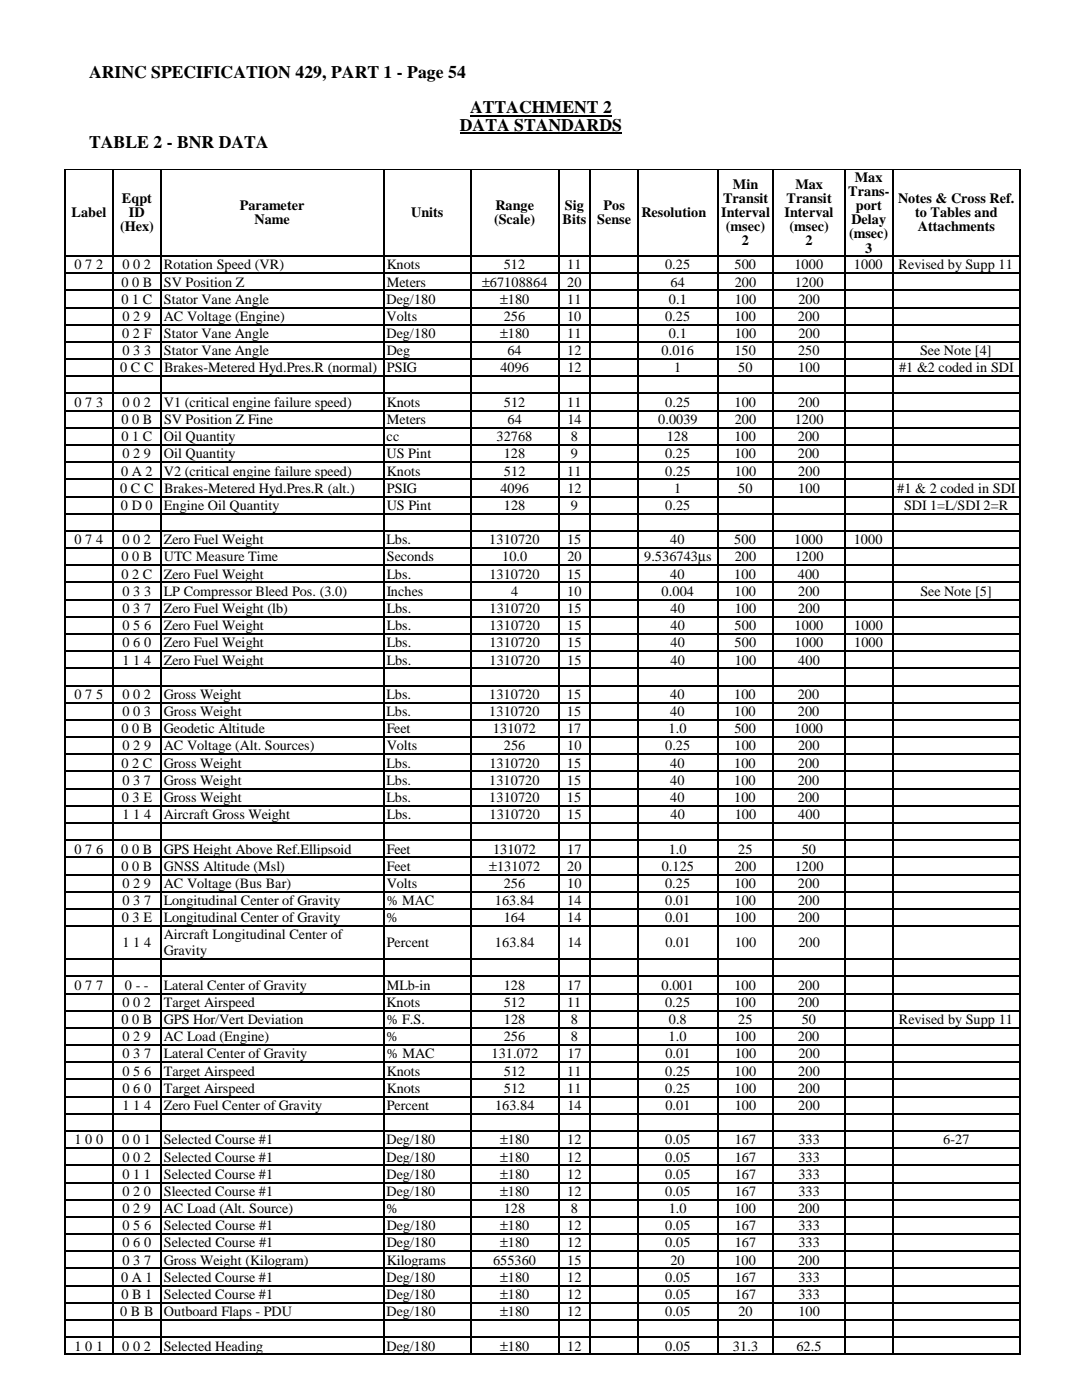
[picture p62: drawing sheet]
<svg xmlns="http://www.w3.org/2000/svg" width="216mm" height="279mm" viewBox="0 0 216 279" stroke-linecap="round" stroke-linejoin="round" font-family="sans-serif">
<defs><g id="words">
<g font-size="3.5">
<text x="17.8" y="15.5">ARINC SPECIFICATION 429, PART 1 - Page 54</text>
<text x="93.8" y="22.6">ATTACHMENT 2</text>
<text x="17.8" y="29.6">TABLE 2 - BNR DATA</text>
<text x="91.8" y="26.1">DATA STANDARDS</text>
</g>
<g font-size="2.8">
<text x="24.3" y="40.5">Eqpt</text>
<text x="47.8" y="41.9">Parameter</text>
<text x="98.8" y="41.9">Range</text>
<text x="112.7" y="41.9">Sig</text>
<text x="120.4" y="41.9">Pos</text>
<text x="144.3" y="40.5">Transit</text>
<text x="146.3" y="37.6">Min</text>
<text x="156.9" y="40.5">Transit</text>
<text x="158.7" y="37.6">Max</text>
<text x="169.2" y="39.1">Trans-</text>
<text x="170.6" y="36.2">Max</text>
<text x="170.8" y="41.9">port</text>
<text x="179.2" y="40.5">Notes &amp; Cross Ref.</text>
<text x="14.3" y="43.3">Label</text>
<text x="24" y="46.1">(Hex)</text>
<text x="25.7" y="43.3">ID</text>
<text x="50.8" y="44.7">Name</text>
<text x="82" y="43.3">Units</text>
<text x="98.6" y="44.7">(Scale)</text>
<text x="112.3" y="44.7">Bits</text>
<text x="119.2" y="44.7">Sense</text>
<text x="128" y="43.3">Resolution</text>
<text x="143.9" y="43.3">Interval</text>
<text x="144.9" y="46.1">(msec)</text>
<text x="156.5" y="43.3">Interval</text>
<text x="157.6" y="46.1">(msec)</text>
<text x="169.5" y="47.6">(msec)</text>
<text x="169.9" y="44.7">Delay</text>
<text x="182.6" y="43.3">to Tables and</text>
<text x="183.2" y="46.1">Attachments</text>
<text x="14.9" y="53.8">0 7 2</text>
<text x="24.4" y="53.8">0 0 2</text>
<text x="32.7" y="53.8">Rotation Speed (VR)</text>
<text x="77.2" y="53.8">Knots</text>
<text x="100.5" y="53.8">512</text>
<text x="113.2" y="53.8">11</text>
<text x="132.7" y="53.8">0.25</text>
<text x="146.6" y="53.8">500</text>
<text x="148" y="49">2</text>
<text x="158.5" y="53.8">1000</text>
<text x="160.7" y="49">2</text>
<text x="170.4" y="53.8">1000</text>
<text x="172.6" y="50.4">3</text>
<text x="179.3" y="53.8">Revised by Supp 11</text>
<text x="24.2" y="57.2">0 0 B</text>
<text x="32.7" y="57.2">SV Position Z</text>
<text x="77.2" y="57.2">Meters</text>
<text x="96.2" y="57.2">±67108864</text>
<text x="113.2" y="57.2">20</text>
<text x="133.8" y="57.2">64</text>
<text x="146.6" y="57.2">200</text>
<text x="158.6" y="57.2">1200</text>
<text x="24.2" y="60.6">0 1 C</text>
<text x="24.4" y="64">0 2 9</text>
<text x="32.7" y="64">AC Voltage (Engine)</text>
<text x="32.7" y="60.6">Stator Vane Angle</text>
<text x="77.1" y="60.6">Deg/180</text>
<text x="77.2" y="64">Volts</text>
<text x="99.8" y="60.6">±180</text>
<text x="100.5" y="64">256</text>
<text x="113.2" y="64">10</text>
<text x="113.2" y="60.6">11</text>
<text x="132.7" y="64">0.25</text>
<text x="133.5" y="60.6">0.1</text>
<text x="146.5" y="64">100</text>
<text x="146.6" y="60.6">100</text>
<text x="159.2" y="64">200</text>
<text x="159.3" y="60.6">200</text>
<text x="24.4" y="67.5">0 2 F</text>
<text x="24.4" y="70.9">0 3 3</text>
<text x="32.7" y="67.5">Stator Vane Angle</text>
<text x="32.7" y="70.9">Stator Vane Angle</text>
<text x="77.1" y="67.5">Deg/180</text>
<text x="77.2" y="70.9">Deg</text>
<text x="99.8" y="67.5">±180</text>
<text x="101.2" y="70.9">64</text>
<text x="113.2" y="70.9">12</text>
<text x="113.2" y="67.5">11</text>
<text x="132" y="70.9">0.016</text>
<text x="133.5" y="67.5">0.1</text>
<text x="146.5" y="70.9">150</text>
<text x="146.6" y="67.5">100</text>
<text x="159.2" y="70.9">250</text>
<text x="159.3" y="67.5">200</text>
<text x="183.6" y="70.9">See Note [4]</text>
<text x="24" y="74.3">0 C C</text>
<text x="32.7" y="74.3">Brakes-Metered Hyd.Pres.R (normal) PSIG</text>
<text x="99.8" y="74.3">4096</text>
<text x="113.2" y="74.3">12</text>
<text x="134.5" y="74.3">1</text>
<text x="147.3" y="74.3">50</text>
<text x="159.3" y="74.3">100</text>
<text x="179.4" y="74.3">#1 &amp;2 coded in SDI</text>
<text x="14.9" y="81.2">0 7 3</text>
<text x="24.4" y="81.2">0 0 2</text>
<text x="32.7" y="81.2">V1 (critical engine failure speed)</text>
<text x="77.2" y="81.2">Knots</text>
<text x="100.5" y="81.2">512</text>
<text x="113.2" y="81.2">11</text>
<text x="132.7" y="81.2">0.25</text>
<text x="146.6" y="81.2">100</text>
<text x="159.3" y="81.2">200</text>
<text x="24.2" y="84.6">0 0 B</text>
<text x="24.2" y="88.1">0 1 C</text>
<text x="32.7" y="88.1">Oil Quantity</text>
<text x="32.7" y="84.6">SV Position Z Fine</text>
<text x="77.2" y="88.1">cc</text>
<text x="77.2" y="84.6">Meters</text>
<text x="99.1" y="88.1">32768</text>
<text x="101.3" y="84.6">64</text>
<text x="113.2" y="84.6">14</text>
<text x="113.9" y="88.1">8</text>
<text x="131.3" y="84.6">0.0039</text>
<text x="133" y="88.1">128</text>
<text x="146.5" y="88.1">100</text>
<text x="146.6" y="84.6">200</text>
<text x="158.6" y="84.6">1200</text>
<text x="159.2" y="88.1">200</text>
<text x="24.2" y="94.9">0 A 2</text>
<text x="24.4" y="91.5">0 2 9</text>
<text x="32.7" y="91.5">Oil Quantity</text>
<text x="32.7" y="94.9">V2 (critical engine failure speed)</text>
<text x="77.2" y="91.5">US Pint</text>
<text x="77.2" y="94.9">Knots</text>
<text x="100.5" y="91.5">128</text>
<text x="100.6" y="94.9">512</text>
<text x="113.2" y="94.9">11</text>
<text x="113.9" y="91.5">9</text>
<text x="132.7" y="91.5">0.25</text>
<text x="132.8" y="94.9">0.25</text>
<text x="146.5" y="91.5">100</text>
<text x="146.6" y="94.9">100</text>
<text x="159.2" y="91.5">200</text>
<text x="159.3" y="94.9">200</text>
<text x="24" y="98.3">0 C C</text>
<text x="24.1" y="101.8">0 D 0</text>
<text x="32.7" y="101.8">Engine Oil Quantity</text>
<text x="32.7" y="98.3">Brakes-Metered Hyd.Pres.R (alt.)</text>
<text x="77.2" y="101.8">US Pint</text>
<text x="77.2" y="98.3">PSIG</text>
<text x="99.8" y="98.3">4096</text>
<text x="100.5" y="101.8">128</text>
<text x="113.2" y="98.3">12</text>
<text x="113.9" y="101.8">9</text>
<text x="132.7" y="101.8">0.25</text>
<text x="134.5" y="98.3">1</text>
<text x="147.3" y="98.3">50</text>
<text x="159.3" y="98.3">100</text>
<text x="179" y="98.3">#1 &amp; 2 coded in SDI</text>
<text x="180.4" y="101.8">SDI 1=L/SDI 2=R</text>
<text x="14.9" y="108.6">0 7 4</text>
<text x="24.2" y="112.1">0 0 B</text>
<text x="24.4" y="108.6">0 0 2</text>
<text x="32.7" y="108.6">Zero Fuel Weight</text>
<text x="32.7" y="112.1">UTC Measure Time</text>
<text x="77.1" y="108.6">Lbs.</text>
<text x="77.2" y="112.1">Seconds</text>
<text x="97.6" y="108.6">1310720</text>
<text x="100.2" y="112.1">10.0</text>
<text x="113.1" y="108.6">15</text>
<text x="113.2" y="112.1">20</text>
<text x="128.5" y="112.1">9.536743µs</text>
<text x="133.7" y="108.6">40</text>
<text x="146.5" y="108.6">500</text>
<text x="146.6" y="112.1">200</text>
<text x="158.5" y="108.6">1000</text>
<text x="158.6" y="112.1">1200</text>
<text x="170.4" y="108.6">1000</text>
<text x="24.2" y="115.5">0 2 C</text>
<text x="24.4" y="118.9">0 3 3</text>
<text x="32.7" y="118.9">LP Compressor Bleed Pos. (3.0)</text>
<text x="32.7" y="115.5">Zero Fuel Weight</text>
<text x="77.2" y="115.5">Lbs.</text>
<text x="77.2" y="118.9">Inches</text>
<text x="97.6" y="115.5">1310720</text>
<text x="102" y="118.9">4</text>
<text x="113.1" y="115.5">15</text>
<text x="113.2" y="118.9">10</text>
<text x="132" y="118.9">0.004</text>
<text x="133.8" y="115.5">40</text>
<text x="146.5" y="115.5">100</text>
<text x="146.6" y="118.9">100</text>
<text x="159.2" y="115.5">400</text>
<text x="159.3" y="118.9">200</text>
<text x="183.6" y="118.9">See Note [5]</text>
<text x="24.4" y="122.3">0 3 7</text>
<text x="24.4" y="125.8">0 5 6</text>
<text x="32.7" y="125.8">Zero Fuel Weight</text>
<text x="32.7" y="122.3">Zero Fuel Weight (lb)</text>
<text x="77.2" y="125.8">Lbs.</text>
<text x="77.2" y="122.3">Lbs.</text>
<text x="97.7" y="125.8">1310720</text>
<text x="97.7" y="122.3">1310720</text>
<text x="113.2" y="125.8">15</text>
<text x="113.2" y="122.3">15</text>
<text x="133.8" y="125.8">40</text>
<text x="133.8" y="122.3">40</text>
<text x="146.6" y="125.8">500</text>
<text x="146.6" y="122.3">100</text>
<text x="158.6" y="125.8">1000</text>
<text x="159.3" y="122.3">200</text>
<text x="170.4" y="125.8">1000</text>
<text x="24.4" y="129.2">0 6 0</text>
<text x="32.7" y="129.2">Zero Fuel Weight</text>
<text x="77.2" y="129.2">Lbs.</text>
<text x="97.7" y="129.2">1310720</text>
<text x="113.2" y="129.2">15</text>
<text x="133.8" y="129.2">40</text>
<text x="146.6" y="129.2">500</text>
<text x="158.6" y="129.2">1000</text>
<text x="170.4" y="129.2">1000</text>
<text x="24.4" y="132.6">1 1 4</text>
<text x="32.7" y="132.6">Zero Fuel Weight</text>
<text x="77.2" y="132.6">Lbs.</text>
<text x="97.7" y="132.6">1310720</text>
<text x="113.2" y="132.6">15</text>
<text x="133.8" y="132.6">40</text>
<text x="146.6" y="132.6">100</text>
<text x="159.3" y="132.6">400</text>
<text x="14.9" y="139.5">0 7 5</text>
<text x="24.4" y="139.5">0 0 2</text>
<text x="24.4" y="142.9">0 0 3</text>
<text x="32.7" y="139.5">Gross Weight</text>
<text x="32.7" y="142.9">Gross Weight</text>
<text x="77.1" y="139.5">Lbs.</text>
<text x="77.1" y="142.9">Lbs.</text>
<text x="97.6" y="139.5">1310720</text>
<text x="97.6" y="142.9">1310720</text>
<text x="113.1" y="139.5">15</text>
<text x="113.1" y="142.9">15</text>
<text x="133.7" y="139.5">40</text>
<text x="133.7" y="142.9">40</text>
<text x="146.5" y="139.5">100</text>
<text x="146.5" y="142.9">100</text>
<text x="159.2" y="139.5">200</text>
<text x="159.2" y="142.9">200</text>
<text x="24.2" y="146.3">0 0 B</text>
<text x="24.4" y="149.8">0 2 9</text>
<text x="32.7" y="149.8">AC Voltage (Alt. Sources)</text>
<text x="32.7" y="146.3">Geodetic Altitude</text>
<text x="77.2" y="146.3">Feet</text>
<text x="77.2" y="149.8">Volts</text>
<text x="98.4" y="146.3">131072</text>
<text x="100.5" y="149.8">256</text>
<text x="113.1" y="146.3">17</text>
<text x="113.2" y="149.8">10</text>
<text x="132.7" y="149.8">0.25</text>
<text x="133.4" y="146.3">1.0</text>
<text x="146.5" y="146.3">500</text>
<text x="146.6" y="149.8">100</text>
<text x="158.5" y="146.3">1000</text>
<text x="159.2" y="149.8">200</text>
<text x="24.2" y="153.2">0 2 C</text>
<text x="32.7" y="153.2">Gross Weight</text>
<text x="77.2" y="153.2">Lbs.</text>
<text x="97.6" y="153.2">1310720</text>
<text x="113.1" y="153.2">15</text>
<text x="133.7" y="153.2">40</text>
<text x="146.5" y="153.2">100</text>
<text x="159.2" y="153.2">200</text>
<text x="24.3" y="160.1">0 3 E</text>
<text x="24.4" y="156.6">0 3 7</text>
<text x="32.7" y="156.6">Gross Weight</text>
<text x="32.7" y="160.1">Gross Weight</text>
<text x="77.1" y="156.6">Lbs.</text>
<text x="77.2" y="160.1">Lbs.</text>
<text x="97.6" y="156.6">1310720</text>
<text x="97.6" y="160.1">1310720</text>
<text x="113.1" y="156.6">15</text>
<text x="113.1" y="160.1">15</text>
<text x="133.7" y="156.6">40</text>
<text x="133.7" y="160.1">40</text>
<text x="146.5" y="156.6">100</text>
<text x="146.5" y="160.1">100</text>
<text x="159.2" y="156.6">200</text>
<text x="159.2" y="160.1">200</text>
<text x="24.4" y="163.5">1 1 4</text>
<text x="32.7" y="163.5">Aircraft Gross Weight</text>
<text x="77.2" y="163.5">Lbs.</text>
<text x="97.7" y="163.5">1310720</text>
<text x="113.2" y="163.5">15</text>
<text x="133.8" y="163.5">40</text>
<text x="146.6" y="163.5">100</text>
<text x="159.3" y="163.5">400</text>
<text x="14.9" y="170.3">0 7 6</text>
<text x="24.2" y="170.3">0 0 B</text>
<text x="24.2" y="173.8">0 0 B</text>
<text x="32.7" y="170.3">GPS Height Above Ref.Ellipsoid</text>
<text x="32.7" y="173.8">GNSS Altitude (Msl)</text>
<text x="77.2" y="170.3">Feet</text>
<text x="77.2" y="173.8">Feet</text>
<text x="97.6" y="173.8">±131072</text>
<text x="98.4" y="170.3">131072</text>
<text x="113.2" y="170.3">17</text>
<text x="113.2" y="173.8">20</text>
<text x="132" y="173.8">0.125</text>
<text x="133.4" y="170.3">1.0</text>
<text x="146.6" y="173.8">200</text>
<text x="147.3" y="170.3">25</text>
<text x="158.6" y="173.8">1200</text>
<text x="160" y="170.3">50</text>
<text x="24.4" y="177.2">0 2 9</text>
<text x="32.7" y="177.2">AC Voltage (Bus Bar)</text>
<text x="77.2" y="177.2">Volts</text>
<text x="100.5" y="177.2">256</text>
<text x="113.2" y="177.2">10</text>
<text x="132.7" y="177.2">0.25</text>
<text x="146.5" y="177.2">100</text>
<text x="159.2" y="177.2">200</text>
<text x="24.3" y="184.1">0 3 E</text>
<text x="24.4" y="180.6">0 3 7</text>
<text x="32.7" y="180.6">Longitudinal Center of Gravity</text>
<text x="32.7" y="184.1">Longitudinal Center of Gravity</text>
<text x="77.2" y="184.1">%</text>
<text x="77.2" y="180.6">% MAC</text>
<text x="98.8" y="180.6">163.84</text>
<text x="100.5" y="184.1">164</text>
<text x="113.2" y="184.1">14</text>
<text x="113.2" y="180.6">14</text>
<text x="132.7" y="184.1">0.01</text>
<text x="132.7" y="180.6">0.01</text>
<text x="146.6" y="184.1">100</text>
<text x="146.6" y="180.6">100</text>
<text x="159.2" y="184.1">200</text>
<text x="159.2" y="180.6">200</text>
<text x="24.4" y="189.1">1 1 4</text>
<text x="32.7" y="187.5">Aircraft Longitudinal Center of</text>
<text x="32.7" y="190.7">Gravity</text>
<text x="77.2" y="189.1">Percent</text>
<text x="98.8" y="189.1">163.84</text>
<text x="113.2" y="189.1">14</text>
<text x="132.8" y="189.1">0.01</text>
<text x="146.6" y="189.1">100</text>
<text x="159.3" y="189.1">200</text>
<text x="14.9" y="197.5">0 7 7</text>
<text x="24.9" y="197.5">0 - -</text>
<text x="32.7" y="197.5">Lateral Center of Gravity</text>
<text x="77.2" y="197.5">MLb-in</text>
<text x="100.5" y="197.5">128</text>
<text x="113.2" y="197.5">17</text>
<text x="132" y="197.5">0.001</text>
<text x="146.5" y="197.5">100</text>
<text x="159.2" y="197.5">200</text>
<text x="24.4" y="201">0 0 2</text>
<text x="32.7" y="201">Target Airspeed</text>
<text x="77.2" y="201">Knots</text>
<text x="100.5" y="201">512</text>
<text x="113.2" y="201">11</text>
<text x="132.7" y="201">0.25</text>
<text x="146.5" y="201">100</text>
<text x="159.2" y="201">200</text>
<text x="24.2" y="204.4">0 0 B</text>
<text x="24.4" y="207.8">0 2 9</text>
<text x="32.7" y="207.8">AC Load (Engine)</text>
<text x="32.7" y="204.4">GPS Hor/Vert Deviation</text>
<text x="77.1" y="207.8">%</text>
<text x="77.2" y="204.4">% F.S.</text>
<text x="100.5" y="207.8">256</text>
<text x="100.5" y="204.4">128</text>
<text x="113.9" y="207.8">8</text>
<text x="113.9" y="204.4">8</text>
<text x="133.4" y="207.8">1.0</text>
<text x="133.5" y="204.4">0.8</text>
<text x="146.5" y="207.8">100</text>
<text x="147.3" y="204.4">25</text>
<text x="159.2" y="207.8">200</text>
<text x="160" y="204.4">50</text>
<text x="179.4" y="204.4">Revised by Supp 11</text>
<text x="24.4" y="211.2">0 3 7</text>
<text x="24.4" y="214.7">0 5 6</text>
<text x="32.7" y="211.2">Lateral Center of Gravity</text>
<text x="32.7" y="214.7">Target Airspeed</text>
<text x="77.2" y="214.7">Knots</text>
<text x="77.2" y="211.2">% MAC</text>
<text x="98.1" y="211.2">131.072</text>
<text x="100.5" y="214.7">512</text>
<text x="113.2" y="214.7">11</text>
<text x="113.2" y="211.2">17</text>
<text x="132.7" y="214.7">0.25</text>
<text x="132.8" y="211.2">0.01</text>
<text x="146.6" y="214.7">100</text>
<text x="146.6" y="211.2">100</text>
<text x="159.3" y="214.7">200</text>
<text x="159.3" y="211.2">200</text>
<text x="24.4" y="218.1">0 6 0</text>
<text x="24.4" y="221.5">1 1 4</text>
<text x="32.7" y="221.5">Zero Fuel Center of Gravity</text>
<text x="32.7" y="218.1">Target Airspeed</text>
<text x="77.2" y="218.1">Knots</text>
<text x="77.2" y="221.5">Percent</text>
<text x="98.8" y="221.5">163.84</text>
<text x="100.5" y="218.1">512</text>
<text x="113.2" y="218.1">11</text>
<text x="113.2" y="221.5">14</text>
<text x="132.7" y="218.1">0.25</text>
<text x="132.8" y="221.5">0.01</text>
<text x="146.6" y="218.1">100</text>
<text x="146.6" y="221.5">100</text>
<text x="159.3" y="218.1">200</text>
<text x="159.3" y="221.5">200</text>
<text x="14.9" y="228.4">1 0 0</text>
<text x="24.4" y="228.4">0 0 1</text>
<text x="24.4" y="231.8">0 0 2</text>
<text x="32.7" y="228.4">Selected Course #1</text>
<text x="32.7" y="231.8">Selected Course #1</text>
<text x="77.1" y="228.4">Deg/180</text>
<text x="77.1" y="231.8">Deg/180</text>
<text x="99.8" y="228.4">±180</text>
<text x="99.8" y="231.8">±180</text>
<text x="113.2" y="228.4">12</text>
<text x="113.2" y="231.8">12</text>
<text x="132.8" y="228.4">0.05</text>
<text x="132.8" y="231.8">0.05</text>
<text x="146.6" y="228.4">167</text>
<text x="146.6" y="231.8">167</text>
<text x="159.3" y="228.4">333</text>
<text x="159.3" y="231.8">333</text>
<text x="188.2" y="228.4">6-27</text>
<text x="24.4" y="235.2">0 1 1</text>
<text x="24.4" y="238.7">0 2 0</text>
<text x="32.7" y="235.2">Selected Course #1</text>
<text x="32.7" y="238.7">Sleected Course #1</text>
<text x="77.1" y="238.7">Deg/180</text>
<text x="77.1" y="235.2">Deg/180</text>
<text x="99.8" y="235.2">±180</text>
<text x="99.8" y="238.7">±180</text>
<text x="113.2" y="235.2">12</text>
<text x="113.2" y="238.7">12</text>
<text x="132.8" y="235.2">0.05</text>
<text x="132.8" y="238.7">0.05</text>
<text x="146.6" y="235.2">167</text>
<text x="146.6" y="238.7">167</text>
<text x="159.3" y="235.2">333</text>
<text x="159.3" y="238.7">333</text>
<text x="24.4" y="242.1">0 2 9</text>
<text x="24.4" y="245.5">0 5 6</text>
<text x="32.7" y="242.1">AC Load (Alt. Source)</text>
<text x="32.7" y="245.5">Selected Course #1</text>
<text x="77.2" y="242.1">%</text>
<text x="77.2" y="245.5">Deg/180</text>
<text x="99.8" y="245.5">±180</text>
<text x="100.5" y="242.1">128</text>
<text x="113.2" y="245.5">12</text>
<text x="113.9" y="242.1">8</text>
<text x="132.8" y="245.5">0.05</text>
<text x="133.4" y="242.1">1.0</text>
<text x="146.6" y="242.1">100</text>
<text x="146.6" y="245.5">167</text>
<text x="159.2" y="242.1">200</text>
<text x="159.3" y="245.5">333</text>
<text x="24.4" y="249">0 6 0</text>
<text x="32.7" y="249">Selected Course #1</text>
<text x="77.2" y="249">Deg/180</text>
<text x="99.8" y="249">±180</text>
<text x="113.2" y="249">12</text>
<text x="132.8" y="249">0.05</text>
<text x="146.6" y="249">167</text>
<text x="159.3" y="249">333</text>
<text x="24.2" y="255.8">0 A 1</text>
<text x="24.4" y="252.4">0 3 7</text>
<text x="32.7" y="255.8">Selected Course #1</text>
<text x="32.7" y="252.4">Gross Weight (Kilogram)</text>
<text x="77.1" y="255.8">Deg/180</text>
<text x="77.2" y="252.4">Kilograms</text>
<text x="98.4" y="252.4">655360</text>
<text x="99.8" y="255.8">±180</text>
<text x="113.2" y="252.4">15</text>
<text x="113.2" y="255.8">12</text>
<text x="132.8" y="255.8">0.05</text>
<text x="133.8" y="252.4">20</text>
<text x="146.6" y="252.4">100</text>
<text x="146.6" y="255.8">167</text>
<text x="159.2" y="252.4">200</text>
<text x="159.3" y="255.8">333</text>
<text x="24" y="262.7">0 B B</text>
<text x="24.2" y="259.2">0 B 1</text>
<text x="32.7" y="259.2">Selected Course #1</text>
<text x="32.7" y="262.7">Outboard Flaps - PDU</text>
<text x="77.1" y="259.2">Deg/180</text>
<text x="77.1" y="262.7">Deg/180</text>
<text x="99.8" y="259.2">±180</text>
<text x="99.8" y="262.7">±180</text>
<text x="113.2" y="259.2">12</text>
<text x="113.2" y="262.7">12</text>
<text x="132.8" y="259.2">0.05</text>
<text x="132.8" y="262.7">0.05</text>
<text x="146.6" y="259.2">167</text>
<text x="147.3" y="262.7">20</text>
<text x="159.3" y="259.2">333</text>
<text x="159.3" y="262.7">100</text>
<text x="14.9" y="269.5">1 0 1</text>
<text x="24.4" y="269.5">0 0 2</text>
<text x="32.7" y="269.5">Selected Heading</text>
<text x="77.1" y="269.5">Deg/180</text>
<text x="99.8" y="269.5">±180</text>
<text x="113.2" y="269.5">12</text>
<text x="132.8" y="269.5">0.05</text>
<text x="146.3" y="269.5">31.3</text>
<text x="158.9" y="269.5">62.5</text>
</g>
</g></defs>
<path d="M91.8 26.6h32.3M93.8 23.1h28.3" fill="none" stroke="#000" stroke-width=".34"/>
<path d="M12.9 33.9h190.8" fill="none" stroke="#000" stroke-width=".2"/>
<g fill="none" stroke="#000" stroke-width=".25">
<path d="M13 34v17M22.6 34v17M32.1 34v17M76.5 34v17M94 34v17M111.5 34v17M117.8 34v17M127.3 34v17M143.2 34v17M154.3 34v17M168.6 34v17M178.1 34v17"/>
<path d="M203.5 34v17M12.9 51.1h190.8M12.9 54.5h190.8M12.9 58h190.8M13 51.2v3.2M13 54.7v3.1M13 58.1v3.2M22.6 51.2v3.2M22.6 54.7v3.1M22.6 58.1v3.2M32.1 51.2v3.2M32.1 54.7v3.1"/>
<path d="M32.1 58.1v3.2M76.5 51.2v3.2M76.5 54.7v3.1M76.5 58.1v3.2M94 51.2v3.2M94 54.7v3.1M94 58.1v3.2M111.5 51.2v3.2M111.5 54.7v3.1M111.5 58.1v3.2M117.8 51.2v3.2M117.8 54.7v3.1"/>
<path d="M117.8 58.1v3.2M127.3 51.2v3.2M127.3 54.7v3.1M127.3 58.1v3.2M143.2 51.2v3.2M143.2 54.7v3.1M143.2 58.1v3.2M154.3 51.2v3.2M154.3 54.7v3.1M154.3 58.1v3.2M168.6 51.2v3.2M168.6 54.7v3.1"/>
<path d="M168.6 58.1v3.2M178.1 51.2v3.2M178.1 54.7v3.1M178.1 58.1v3.2M203.5 51.2v3.2M203.5 54.7v3.1M203.5 58.1v3.2M12.9 61.4h190.8M12.9 64.8h190.8M12.9 68.2h190.8M12.9 71.7h190.8M12.9 75.1h190.8"/>
<path d="M12.9 78.5h190.8M13 61.5v3.2M13 64.9v3.2M13 68.4v3.1M13 71.8v3.2M13 75.2v3.2M13 78.7v3.1M22.6 61.5v3.2M22.6 64.9v3.2M22.6 68.4v3.1M22.6 71.8v3.2M22.6 75.2v3.2"/>
<path d="M22.6 78.7v3.1M32.1 61.5v3.2M32.1 64.9v3.2M32.1 68.4v3.1M32.1 71.8v3.2M32.1 75.2v3.2M32.1 78.7v3.1M76.5 61.5v3.2M76.5 64.9v3.2M76.5 68.4v3.1M76.5 71.8v3.2M76.5 75.2v3.2"/>
<path d="M76.5 78.7v3.1M94 61.5v3.2M94 64.9v3.2M94 68.4v3.1M94 71.8v3.2M94 75.2v3.2M94 78.7v3.1M111.5 61.5v3.2M111.5 64.9v3.2M111.5 68.4v3.1M111.5 71.8v3.2M111.5 75.2v3.2"/>
<path d="M111.5 78.7v3.1M117.8 61.5v3.2M117.8 64.9v3.2M117.8 68.4v3.1M117.8 71.8v3.2M117.8 75.2v3.2M117.8 78.7v3.1M127.3 61.5v3.2M127.3 64.9v3.2M127.3 68.4v3.1M127.3 71.8v3.2M127.3 75.2v3.2"/>
<path d="M127.3 78.7v3.1M143.2 61.5v3.2M143.2 64.9v3.2M143.2 68.4v3.1M143.2 71.8v3.2M143.2 75.2v3.2M143.2 78.7v3.1M154.3 61.5v3.2M154.3 64.9v3.2M154.3 68.4v3.1M154.3 71.8v3.2M154.3 75.2v3.2"/>
<path d="M154.3 78.7v3.1M168.6 61.5v3.2M168.6 64.9v3.2M168.6 68.4v3.1M168.6 71.8v3.2M168.6 75.2v3.2M168.6 78.7v3.1M178.1 61.5v3.2M178.1 64.9v3.2M178.1 68.4v3.1M178.1 71.8v3.2M178.1 75.2v3.2"/>
<path d="M178.1 78.7v3.1M203.5 61.5v3.2M203.5 64.9v3.2M203.5 68.4v3.1M203.5 71.8v3.2M203.5 75.2v3.2M203.5 78.7v3.1M12.9 82h190.8M12.9 85.4h190.8M12.9 88.8h190.8M12.9 92.2h190.8M12.9 95.7h190.8"/>
<path d="M12.9 99.1h190.8M13 82.1v3.2M13 85.5v3.2M13 88.9v3.2M13 92.4v3.1M13 95.8v3.2M13 99.2v3.2M22.6 82.1v3.2M22.6 85.5v3.2M22.6 88.9v3.2M22.6 92.4v3.1M22.6 95.8v3.2"/>
<path d="M22.6 99.2v3.2M32.1 82.1v3.2M32.1 85.5v3.2M32.1 88.9v3.2M32.1 92.4v3.1M32.1 95.8v3.2M32.1 99.2v3.2M76.5 82.1v3.2M76.5 85.5v3.2M76.5 88.9v3.2M76.5 92.4v3.1M76.5 95.8v3.2"/>
<path d="M76.5 99.2v3.2M94 82.1v3.2M94 85.5v3.2M94 88.9v3.2M94 92.4v3.1M94 95.8v3.2M94 99.2v3.2M111.5 82.1v3.2M111.5 85.5v3.2M111.5 88.9v3.2M111.5 92.4v3.1M111.5 95.8v3.2"/>
<path d="M111.5 99.2v3.2M117.8 82.1v3.2M117.8 85.5v3.2M117.8 88.9v3.2M117.8 92.4v3.1M117.8 95.8v3.2M117.8 99.2v3.2M127.3 82.1v3.2M127.3 85.5v3.2M127.3 88.9v3.2M127.3 92.4v3.1M127.3 95.8v3.2"/>
<path d="M127.3 99.2v3.2M143.2 82.1v3.2M143.2 85.5v3.2M143.2 88.9v3.2M143.2 92.4v3.1M143.2 95.8v3.2M143.2 99.2v3.2M154.3 82.1v3.2M154.3 85.5v3.2M154.3 88.9v3.2M154.3 92.4v3.1M154.3 95.8v3.2"/>
<path d="M154.3 99.2v3.2M168.6 82.1v3.2M168.6 85.5v3.2M168.6 88.9v3.2M168.6 92.4v3.1M168.6 95.8v3.2M168.6 99.2v3.2M178.1 82.1v3.2M178.1 85.5v3.2M178.1 88.9v3.2M178.1 92.4v3.1M178.1 95.8v3.2"/>
<path d="M178.1 99.2v3.2M203.5 82.1v3.2M203.5 85.5v3.2M203.5 88.9v3.2M203.5 92.4v3.1M203.5 95.8v3.2M203.5 99.2v3.2M12.9 102.5h190.8M12.9 106h190.8M12.9 109.4h190.8M12.9 112.8h190.8M12.9 116.2h190.8"/>
<path d="M12.9 119.7h190.8M13 102.7v3.1M13 106.1v3.2M13 109.5v3.2M13 112.9v3.2M13 116.4v3.1M13 119.8v3.2M22.6 102.7v3.1M22.6 106.1v3.2M22.6 109.5v3.2M22.6 112.9v3.2M22.6 116.4v3.1"/>
<path d="M22.6 119.8v3.2M32.1 102.7v3.1M32.1 106.1v3.2M32.1 109.5v3.2M32.1 112.9v3.2M32.1 116.4v3.1M32.1 119.8v3.2M76.5 102.7v3.1M76.5 106.1v3.2M76.5 109.5v3.2M76.5 112.9v3.2M76.5 116.4v3.1"/>
<path d="M76.5 119.8v3.2M94 102.7v3.1M94 106.1v3.2M94 109.5v3.2M94 112.9v3.2M94 116.4v3.1M94 119.8v3.2M111.5 102.7v3.1M111.5 106.1v3.2M111.5 109.5v3.2M111.5 112.9v3.2M111.5 116.4v3.1"/>
<path d="M111.5 119.8v3.2M117.8 102.7v3.1M117.8 106.1v3.2M117.8 109.5v3.2M117.8 112.9v3.2M117.8 116.4v3.1M117.8 119.8v3.2M127.3 102.7v3.1M127.3 106.1v3.2M127.3 109.5v3.2M127.3 112.9v3.2M127.3 116.4v3.1"/>
<path d="M127.3 119.8v3.2M143.2 102.7v3.1M143.2 106.1v3.2M143.2 109.5v3.2M143.2 112.9v3.2M143.2 116.4v3.1M143.2 119.8v3.2M154.3 102.7v3.1M154.3 106.1v3.2M154.3 109.5v3.2M154.3 112.9v3.2M154.3 116.4v3.1"/>
<path d="M154.3 119.8v3.2M168.6 102.7v3.1M168.6 106.1v3.2M168.6 109.5v3.2M168.6 112.9v3.2M168.6 116.4v3.1M168.6 119.8v3.2M178.1 102.7v3.1M178.1 106.1v3.2M178.1 109.5v3.2M178.1 112.9v3.2M178.1 116.4v3.1"/>
<path d="M178.1 119.8v3.2M203.5 102.7v3.1M203.5 106.1v3.2M203.5 109.5v3.2M203.5 112.9v3.2M203.5 116.4v3.1M203.5 119.8v3.2M12.9 123.1h190.8M12.9 126.5h190.8M12.9 130h190.8M12.9 133.4h190.8M12.9 136.8h190.8"/>
<path d="M13 123.2v3.2M13 126.7v3.1M13 130.1v3.2M13 133.5v3.2M13 136.9v3.2M22.6 123.2v3.2M22.6 126.7v3.1M22.6 130.1v3.2M22.6 133.5v3.2M22.6 136.9v3.2M32.1 123.2v3.2M32.1 126.7v3.1"/>
<path d="M32.1 130.1v3.2M32.1 133.5v3.2M32.1 136.9v3.2M76.5 123.2v3.2M76.5 126.7v3.1M76.5 130.1v3.2M76.5 133.5v3.2M76.5 136.9v3.2M94 123.2v3.2M94 126.7v3.1M94 130.1v3.2M94 133.5v3.2"/>
<path d="M94 136.9v3.2M111.5 123.2v3.2M111.5 126.7v3.1M111.5 130.1v3.2M111.5 133.5v3.2M111.5 136.9v3.2M117.8 123.2v3.2M117.8 126.7v3.1M117.8 130.1v3.2M117.8 133.5v3.2M117.8 136.9v3.2M127.3 123.2v3.2"/>
<path d="M127.3 126.7v3.1M127.3 130.1v3.2M127.3 133.5v3.2M127.3 136.9v3.2M143.2 123.2v3.2M143.2 126.7v3.1M143.2 130.1v3.2M143.2 133.5v3.2M143.2 136.9v3.2M154.3 123.2v3.2M154.3 126.7v3.1M154.3 130.1v3.2"/>
<path d="M154.3 133.5v3.2M154.3 136.9v3.2M168.6 123.2v3.2M168.6 126.7v3.1M168.6 130.1v3.2M168.6 133.5v3.2M168.6 136.9v3.2M178.1 123.2v3.2M178.1 126.7v3.1M178.1 130.1v3.2M178.1 133.5v3.2M178.1 136.9v3.2"/>
<path d="M203.5 123.2v3.2M203.5 126.7v3.1M203.5 130.1v3.2M203.5 133.5v3.2M203.5 136.9v3.2M12.9 140.2h190.8M12.9 143.7h190.8M12.9 147.1h190.8M12.9 150.5h190.8M12.9 154h190.8M12.9 157.4h190.8M13 140.4v3.2"/>
<path d="M13 143.8v3.2M13 147.2v3.2M13 150.7v3.1M13 154.1v3.2M13 157.5v3.2M22.6 140.4v3.2M22.6 143.8v3.2M22.6 147.2v3.2M22.6 150.7v3.1M22.6 154.1v3.2M22.6 157.5v3.2M32.1 140.4v3.2"/>
<path d="M32.1 143.8v3.2M32.1 147.2v3.2M32.1 150.7v3.1M32.1 154.1v3.2M32.1 157.5v3.2M76.5 140.4v3.2M76.5 143.8v3.2M76.5 147.2v3.2M76.5 150.7v3.1M76.5 154.1v3.2M76.5 157.5v3.2M94 140.4v3.2"/>
<path d="M94 143.8v3.2M94 147.2v3.2M94 150.7v3.1M94 154.1v3.2M94 157.5v3.2M111.5 140.4v3.2M111.5 143.8v3.2M111.5 147.2v3.2M111.5 150.7v3.1M111.5 154.1v3.2M111.5 157.5v3.2M117.8 140.4v3.2"/>
<path d="M117.8 143.8v3.2M117.8 147.2v3.2M117.8 150.7v3.1M117.8 154.1v3.2M117.8 157.5v3.2M127.3 140.4v3.2M127.3 143.8v3.2M127.3 147.2v3.2M127.3 150.7v3.1M127.3 154.1v3.2M127.3 157.5v3.2M143.2 140.4v3.2"/>
<path d="M143.2 143.8v3.2M143.2 147.2v3.2M143.2 150.7v3.1M143.2 154.1v3.2M143.2 157.5v3.2M154.3 140.4v3.2M154.3 143.8v3.2M154.3 147.2v3.2M154.3 150.7v3.1M154.3 154.1v3.2M154.3 157.5v3.2M168.6 140.4v3.2"/>
<path d="M168.6 143.8v3.2M168.6 147.2v3.2M168.6 150.7v3.1M168.6 154.1v3.2M168.6 157.5v3.2M178.1 140.4v3.2M178.1 143.8v3.2M178.1 147.2v3.2M178.1 150.7v3.1M178.1 154.1v3.2M178.1 157.5v3.2M203.5 140.4v3.2"/>
<path d="M203.5 143.8v3.2M203.5 147.2v3.2M203.5 150.7v3.1M203.5 154.1v3.2M203.5 157.5v3.2M12.9 160.8h190.8M12.9 164.3h190.8M12.9 167.7h190.8M12.9 171.1h190.8M12.9 174.5h190.8M12.9 178h190.8M13 161v3.1"/>
<path d="M13 164.4v3.2M13 167.8v3.2M13 171.2v3.2M13 174.7v3.1M13 178.1v3.2M22.6 161v3.1M22.6 164.4v3.2M22.6 167.8v3.2M22.6 171.2v3.2M22.6 174.7v3.1M22.6 178.1v3.2M32.1 161v3.1"/>
<path d="M32.1 164.4v3.2M32.1 167.8v3.2M32.1 171.2v3.2M32.1 174.7v3.1M32.1 178.1v3.2M76.5 161v3.1M76.5 164.4v3.2M76.5 167.8v3.2M76.5 171.2v3.2M76.5 174.7v3.1M76.5 178.1v3.2M94 161v3.1"/>
<path d="M94 164.4v3.2M94 167.8v3.2M94 171.2v3.2M94 174.7v3.1M94 178.1v3.2M111.5 161v3.1M111.5 164.4v3.2M111.5 167.8v3.2M111.5 171.2v3.2M111.5 174.7v3.1M111.5 178.1v3.2M117.8 161v3.1"/>
<path d="M117.8 164.4v3.2M117.8 167.8v3.2M117.8 171.2v3.2M117.8 174.7v3.1M117.8 178.1v3.2M127.3 161v3.1M127.3 164.4v3.2M127.3 167.8v3.2M127.3 171.2v3.2M127.3 174.7v3.1M127.3 178.1v3.2M143.2 161v3.1"/>
<path d="M143.2 164.4v3.2M143.2 167.8v3.2M143.2 171.2v3.2M143.2 174.7v3.1M143.2 178.1v3.2M154.3 161v3.1M154.3 164.4v3.2M154.3 167.8v3.2M154.3 171.2v3.2M154.3 174.7v3.1M154.3 178.1v3.2M168.6 161v3.1"/>
<path d="M168.6 164.4v3.2M168.6 167.8v3.2M168.6 171.2v3.2M168.6 174.7v3.1M168.6 178.1v3.2M178.1 161v3.1M178.1 164.4v3.2M178.1 167.8v3.2M178.1 171.2v3.2M178.1 174.7v3.1M178.1 178.1v3.2M203.5 161v3.1"/>
<path d="M203.5 164.4v3.2M203.5 167.8v3.2M203.5 171.2v3.2M203.5 174.7v3.1M203.5 178.1v3.2M12.9 181.4h190.8M12.9 184.8h190.8M12.9 191.4h190.8M12.9 194.9h190.8M12.9 198.3h190.8M13 181.5v3.2M13 185v6.3"/>
<path d="M13 191.6v3.1M13 195v3.2M13 198.4v3.2M22.6 181.5v3.2M22.6 185v6.3M22.6 191.6v3.1M22.6 195v3.2M22.6 198.4v3.2M32.1 181.5v3.2M32.1 185v6.3M32.1 191.6v3.1M32.1 195v3.2"/>
<path d="M32.1 198.4v3.2M76.5 181.5v3.2M76.5 185v6.3M76.5 191.6v3.1M76.5 195v3.2M76.5 198.4v3.2M94 181.5v3.2M94 185v6.3M94 191.6v3.1M94 195v3.2M94 198.4v3.2M111.5 181.5v3.2"/>
<path d="M111.5 185v6.3M111.5 191.6v3.1M111.5 195v3.2M111.5 198.4v3.2M117.8 181.5v3.2M117.8 185v6.3M117.8 191.6v3.1M117.8 195v3.2M117.8 198.4v3.2M127.3 181.5v3.2M127.3 185v6.3M127.3 191.6v3.1"/>
<path d="M127.3 195v3.2M127.3 198.4v3.2M143.2 181.5v3.2M143.2 185v6.3M143.2 191.6v3.1M143.2 195v3.2M143.2 198.4v3.2M154.3 181.5v3.2M154.3 185v6.3M154.3 191.6v3.1M154.3 195v3.2M154.3 198.4v3.2"/>
<path d="M168.6 181.5v3.2M168.6 185v6.3M168.6 191.6v3.1M168.6 195v3.2M168.6 198.4v3.2M178.1 181.5v3.2M178.1 185v6.3M178.1 191.6v3.1M178.1 195v3.2M178.1 198.4v3.2M203.5 181.5v3.2M203.5 185v6.3"/>
<path d="M203.5 191.6v3.1M203.5 195v3.2M203.5 198.4v3.2M12.9 201.7h190.8M12.9 205.1h190.8M12.9 208.6h190.8M12.9 212h190.8M12.9 215.4h190.8M12.9 218.9h190.8M13 201.8v3.2M13 205.3v3.1M13 208.7v3.2"/>
<path d="M13 212.1v3.2M13 215.6v3.1M13 219v3.2M22.6 201.8v3.2M22.6 205.3v3.1M22.6 208.7v3.2M22.6 212.1v3.2M22.6 215.6v3.1M22.6 219v3.2M32.1 201.8v3.2M32.1 205.3v3.1M32.1 208.7v3.2"/>
<path d="M32.1 212.1v3.2M32.1 215.6v3.1M32.1 219v3.2M76.5 201.8v3.2M76.5 205.3v3.1M76.5 208.7v3.2M76.5 212.1v3.2M76.5 215.6v3.1M76.5 219v3.2M94 201.8v3.2M94 205.3v3.1M94 208.7v3.2"/>
<path d="M94 212.1v3.2M94 215.6v3.1M94 219v3.2M111.5 201.8v3.2M111.5 205.3v3.1M111.5 208.7v3.2M111.5 212.1v3.2M111.5 215.6v3.1M111.5 219v3.2M117.8 201.8v3.2M117.8 205.3v3.1M117.8 208.7v3.2"/>
<path d="M117.8 212.1v3.2M117.8 215.6v3.1M117.8 219v3.2M127.3 201.8v3.2M127.3 205.3v3.1M127.3 208.7v3.2M127.3 212.1v3.2M127.3 215.6v3.1M127.3 219v3.2M143.2 201.8v3.2M143.2 205.3v3.1M143.2 208.7v3.2"/>
<path d="M143.2 212.1v3.2M143.2 215.6v3.1M143.2 219v3.2M154.3 201.8v3.2M154.3 205.3v3.1M154.3 208.7v3.2M154.3 212.1v3.2M154.3 215.6v3.1M154.3 219v3.2M168.6 201.8v3.2M168.6 205.3v3.1M168.6 208.7v3.2"/>
<path d="M168.6 212.1v3.2M168.6 215.6v3.1M168.6 219v3.2M178.1 201.8v3.2M178.1 205.3v3.1M178.1 208.7v3.2M178.1 212.1v3.2M178.1 215.6v3.1M178.1 219v3.2M203.5 201.8v3.2M203.5 205.3v3.1M203.5 208.7v3.2"/>
<path d="M203.5 212.1v3.2M203.5 215.6v3.1M203.5 219v3.2M12.9 222.3h190.8M12.9 225.7h190.8M12.9 229.1h190.8M12.9 232.6h190.8M12.9 236h190.8M12.9 239.4h190.8M13 222.4v3.2M13 225.8v3.2M13 229.3v3.2"/>
<path d="M13 232.7v3.2M13 236.1v3.2M13 239.6v3.1M22.6 222.4v3.2M22.6 225.8v3.2M22.6 229.3v3.2M22.6 232.7v3.2M22.6 236.1v3.2M22.6 239.6v3.1M32.1 222.4v3.2M32.1 225.8v3.2M32.1 229.3v3.2"/>
<path d="M32.1 232.7v3.2M32.1 236.1v3.2M32.1 239.6v3.1M76.5 222.4v3.2M76.5 225.8v3.2M76.5 229.3v3.2M76.5 232.7v3.2M76.5 236.1v3.2M76.5 239.6v3.1M94 222.4v3.2M94 225.8v3.2M94 229.3v3.2"/>
<path d="M94 232.7v3.2M94 236.1v3.2M94 239.6v3.1M111.5 222.4v3.2M111.5 225.8v3.2M111.5 229.3v3.2M111.5 232.7v3.2M111.5 236.1v3.2M111.5 239.6v3.1M117.8 222.4v3.2M117.8 225.8v3.2M117.8 229.3v3.2"/>
<path d="M117.8 232.7v3.2M117.8 236.1v3.2M117.8 239.6v3.1M127.3 222.4v3.2M127.3 225.8v3.2M127.3 229.3v3.2M127.3 232.7v3.2M127.3 236.1v3.2M127.3 239.6v3.1M143.2 222.4v3.2M143.2 225.8v3.2M143.2 229.3v3.2"/>
<path d="M143.2 232.7v3.2M143.2 236.1v3.2M143.2 239.6v3.1M154.3 222.4v3.2M154.3 225.8v3.2M154.3 229.3v3.2M154.3 232.7v3.2M154.3 236.1v3.2M154.3 239.6v3.1M168.6 222.4v3.2M168.6 225.8v3.2M168.6 229.3v3.2"/>
<path d="M168.6 232.7v3.2M168.6 236.1v3.2M168.6 239.6v3.1M178.1 222.4v3.2M178.1 225.8v3.2M178.1 229.3v3.2M178.1 232.7v3.2M178.1 236.1v3.2M178.1 239.6v3.1M203.5 222.4v3.2M203.5 225.8v3.2M203.5 229.3v3.2"/>
<path d="M203.5 232.7v3.2M203.5 236.1v3.2M203.5 239.6v3.1M12.9 242.9h190.8M12.9 246.3h190.8M12.9 249.7h190.8M12.9 253.2h190.8M12.9 256.6h190.8M13 243v3.2M13 246.4v3.2M13 249.9v3.1M13 253.3v3.2"/>
<path d="M13 256.7v3.2M22.6 243v3.2M22.6 246.4v3.2M22.6 249.9v3.1M22.6 253.3v3.2M22.6 256.7v3.2M32.1 243v3.2M32.1 246.4v3.2M32.1 249.9v3.1M32.1 253.3v3.2M32.1 256.7v3.2M76.5 243v3.2"/>
<path d="M76.5 246.4v3.2M76.5 249.9v3.1M76.5 253.3v3.2M76.5 256.7v3.2M94 243v3.2M94 246.4v3.2M94 249.9v3.1M94 253.3v3.2M94 256.7v3.2M111.5 243v3.2M111.5 246.4v3.2M111.5 249.9v3.1"/>
<path d="M111.5 253.3v3.2M111.5 256.7v3.2M117.8 243v3.2M117.8 246.4v3.2M117.8 249.9v3.1M117.8 253.3v3.2M117.8 256.7v3.2M127.3 243v3.2M127.3 246.4v3.2M127.3 249.9v3.1M127.3 253.3v3.2M127.3 256.7v3.2"/>
<path d="M143.2 243v3.2M143.2 246.4v3.2M143.2 249.9v3.1M143.2 253.3v3.2M143.2 256.7v3.2M154.3 243v3.2M154.3 246.4v3.2M154.3 249.9v3.1M154.3 253.3v3.2M154.3 256.7v3.2M168.6 243v3.2M168.6 246.4v3.2"/>
<path d="M168.6 249.9v3.1M168.6 253.3v3.2M168.6 256.7v3.2M178.1 243v3.2M178.1 246.4v3.2M178.1 249.9v3.1M178.1 253.3v3.2M178.1 256.7v3.2M203.5 243v3.2M203.5 246.4v3.2M203.5 249.9v3.1M203.5 253.3v3.2"/>
<path d="M203.5 256.7v3.2M12.9 260h190.8M12.9 263.4h190.8M12.9 266.9h190.8M12.9 270.3h9.5M13 260.1v3.2M13 263.6v3.1M13 267v3.4M22.6 260.1v3.2M22.6 263.6v3.1M22.6 267v3.4M22.7 270.3h9.3"/>
<path d="M32.1 260.1v3.2M32.1 263.6v3.1M32.1 267v3.4M32.2 270.3h44.2M76.5 260.1v3.2M76.5 263.6v3.1M76.5 267v3.4M76.7 270.3h17.2M94 260.1v3.2M94 263.6v3.1M94 267v3.4M94.1 270.3h17.2"/>
<path d="M111.5 260.1v3.2M111.5 263.6v3.1M111.5 267v3.4M111.6 270.3h6.1M117.8 260.1v3.2M117.8 263.6v3.1M117.8 267v3.4M117.9 270.3h9.3M127.3 260.1v3.2M127.3 263.6v3.1M127.3 267v3.4M127.5 270.3h15.6"/>
<path d="M143.2 260.1v3.2M143.2 263.6v3.1M143.2 267v3.4M143.3 270.3h10.9M154.3 260.1v3.2M154.3 263.6v3.1M154.3 267v3.4M154.4 270.3h14.1M168.6 260.1v3.2M168.6 263.6v3.1M168.6 267v3.4M168.7 270.3h9.3"/>
<path d="M178.1 260.1v3.2M178.1 263.6v3.1M178.1 267v3.4M178.3 270.3h25.1M203.5 260.1v3.2M203.5 263.6v3.1M203.5 267v3.4"/>
</g>
<path d="M203.4 270.2h.3v.2h-.3z" fill="#000"/>
<use href="#words"/>
</svg>
